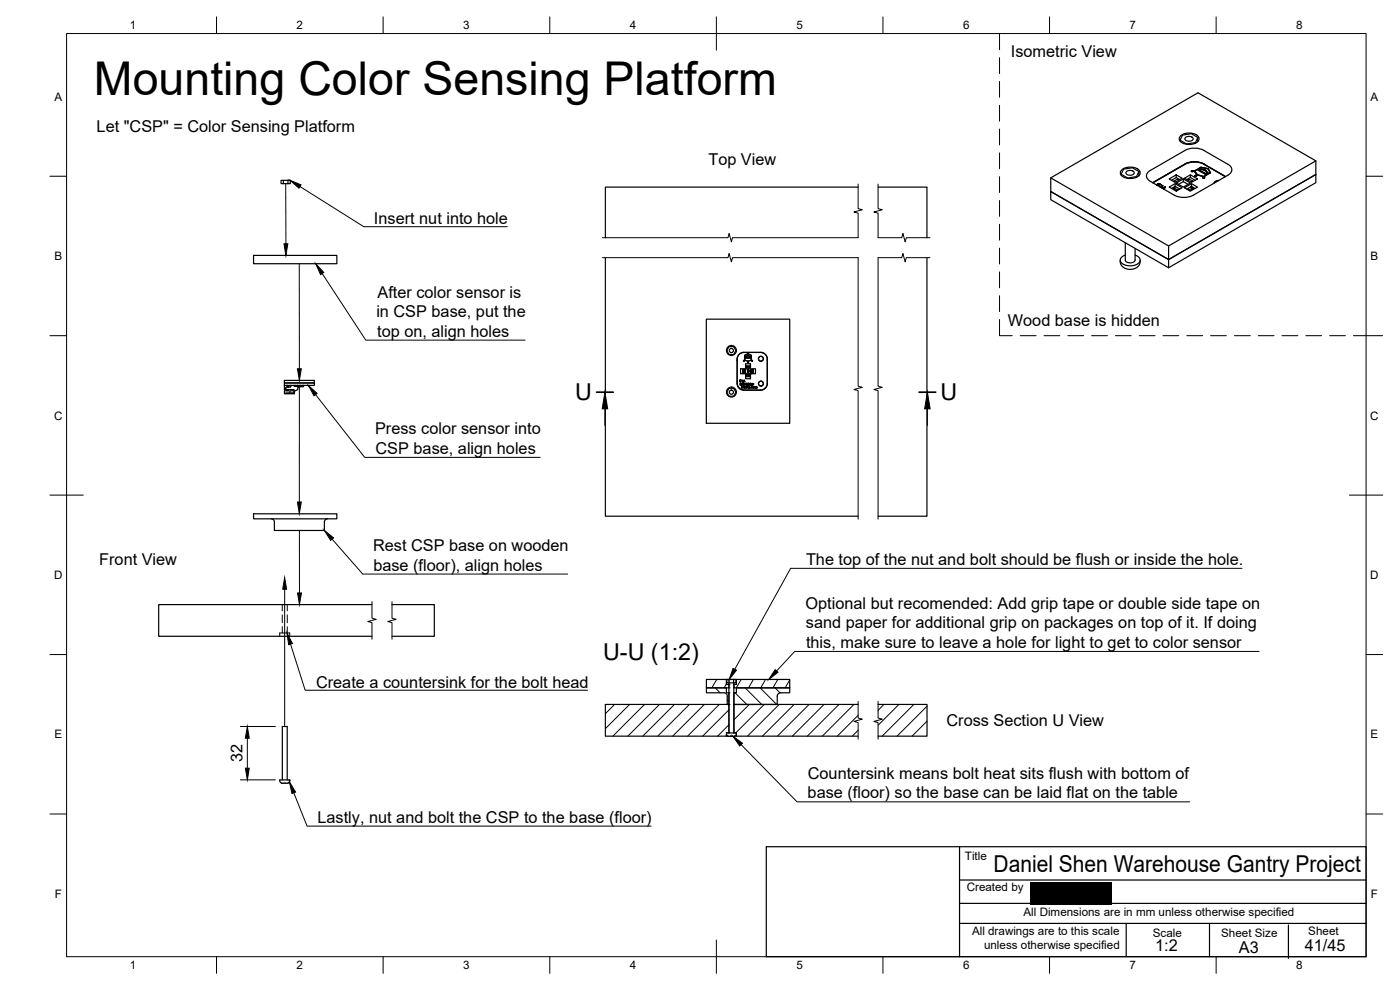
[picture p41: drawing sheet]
<svg xmlns="http://www.w3.org/2000/svg" width="420mm" height="297mm" viewBox="0 0 420 297" stroke-linecap="round" stroke-linejoin="round" font-family="sans-serif">
<defs><g id="words">
<text font-size="14" x="28.2" y="28.6">Mounting Color Sensing Platform</text>
<g font-size="7">
<text x="172.6" y="120.1">U</text>
<text x="282.3" y="120.1">U</text>
<text x="181" y="198.1">U-U (1:2)</text>
<text x="298.2" y="261.7">Daniel Shen Warehouse Gantry Project</text>
</g>
<g font-size="4.9">
<text x="303.4" y="17.2">Isometric View</text>
<text x="29" y="39.7">Let &quot;CSP&quot; = Color Sensing Platform</text>
<text x="212.6" y="49.4">Top View</text>
<text x="112.2" y="67.3">Insert nut into hole</text>
<text x="113.3" y="89.3">After color sensor is</text>
<text x="112.9" y="95.2">in CSP base, put the</text>
<text x="113.2" y="101">top on, align holes</text>
<text x="302.5" y="97.8">Wood base is hidden</text>
<text x="112.6" y="130.3">Press color sensor into</text>
<text x="112.7" y="136.2">CSP base, align holes</text>
<text x="112" y="165.3">Rest CSP base on wooden</text>
<text x="29.8" y="169.6">Front View</text>
<text x="112.1" y="171.2">base (floor), align holes</text>
<text x="241.9" y="169.6">The top of the nut and bolt should be flush or inside the hole.</text>
<text x="241.8" y="182.6">Optional but recomended: Add grip tape or double side tape on</text>
<text x="241.9" y="188.5">sand paper for additional grip on packages on top of it. If doing</text>
<text x="241.9" y="194.4">this, make sure to leave a hole for light to get to color sensor</text>
<text x="94.8" y="206.4">Create a countersink for the bolt head</text>
<text x="284.1" y="217.8">Cross Section U View</text>
<text x="72.8" y="228.7" transform="rotate(-90 72.8 228.7)">32</text>
<text x="242.4" y="233.7">Countersink means bolt heat sits flush with bottom of</text>
<text x="242.4" y="239.6">base (floor) so the base can be laid flat on the table</text>
<text x="95.3" y="246.8">Lastly, nut and bolt the CSP to the base (floor)</text>
<text x="346.7" y="285.3">1:2</text>
<text x="371.8" y="286">A3</text>
<text x="391.6" y="285.2">41/45</text>
</g>
<g font-size="3.5">
<text x="39" y="8.8">1</text>
<text x="89" y="8.8">2</text>
<text x="139" y="8.8">3</text>
<text x="189" y="8.8">4</text>
<text x="239" y="8.8">5</text>
<text x="289" y="8.8">6</text>
<text x="339" y="8.8">7</text>
<text x="389" y="8.8">8</text>
<text x="16.3" y="30.2">A</text>
<text x="411.3" y="30.2">A</text>
<text x="16.3" y="78">B</text>
<text x="411.3" y="78">B</text>
<text x="16.2" y="125.9">C</text>
<text x="411.2" y="125.9">C</text>
<text x="16.2" y="173.7">D</text>
<text x="411.2" y="173.7">D</text>
<text x="16.3" y="221.6">E</text>
<text x="411.3" y="221.6">E</text>
<text x="289.6" y="258">Title</text>
<text x="16.4" y="269.4">F</text>
<text x="290.1" y="267.3">Created by</text>
<text x="411.4" y="269.4">F</text>
<text x="307.2" y="274.9">All Dimensions are in mm unless otherwise specified</text>
<text x="291.7" y="280.6">All drawings are to this scale</text>
<text x="346" y="281.2">Scale</text>
<text x="366.5" y="281">Sheet Size</text>
<text x="392.6" y="280.7">Sheet</text>
<text x="295.3" y="284.8">unless otherwise specified</text>
<text x="39" y="290.8">1</text>
<text x="89" y="290.8">2</text>
<text x="139" y="290.8">3</text>
<text x="189" y="290.8">4</text>
<text x="239" y="290.8">5</text>
<text x="289" y="290.8">6</text>
<text x="339" y="290.8">7</text>
<text x="389" y="290.8">8</text>
</g>
</g></defs>
<g fill="none" stroke="#000" stroke-width=".36">
<path d="M85 54.1h1.4v1h-1.4zM85 54.1h-.7v1h.7M86.4 54.1h.7v1h-.7M257.5 56.1h-75.8v15.2M263.5 56.1h14.7v15.2M315.3 57.5l35.4 20.4v2.4l-35.4-20.4zM315.3 53.4l44.2-25.6 35.4 20.5v4.1l-44.2 25.5 44.2-25.5v2.4l-44.2 25.5M315.3 57.5v-4.1l35.4 20.4M336.5 52.6v-.3l1.9 1.2M336.6 51a4.1 4.1 0 0 1 5.5 .4 1.8 1.8 0 0 1-1.9 2.1 3.2 3.2 0 0 1-4-1.6zM338 51.6a1.54 1.54 0 0 1 2.4 .3 1.45 1.45 0 0 1-2.5 0zM341.1 53.2v-.2l-2.7 .4"/>
<path d="M341.8 52.7v-1.2l-.7 1.5M341.8 51.5l-1.9-1.2-2.7 .4-.7 1.6M347.1 55.5h.1M347.3 55.5v.1M347.3 55.5h.1M347.3 55.6h.2M347.5 55.6h-.2M347.6 55.1l.5 .1M347.6 55.1l-.5 .3M348 55.3l-.4-.1-.3 .4M348 55.3l-.5 .3M348 55.3h.1"/>
<path d="M348.1 55.1a.47 .47 0 0 1-.2 .5 .47 .47 0 0 1-.5 .1M348.1 55.1h-.6l-.4 .4M348.1 55.1l.1 .2M348.4 55.4h.2zM348.4 56.1h.2M348.5 55.4l-.1 .1M348.5 55.4l.1 .1M348.6 56.1h.1M348.6 56.4l1.2-.3-.5 .7M348.7 56.4l1-.2-.5 .5M348.9 55.7l-.7 .4h.5h-.3l.6-.4-.9 .4M348.9 55.6l.1 .1"/>
<path d="M349.7 56.2l-.5 .5M349.7 56.1l-1 .3M349.7 56.1l.1 .1M350.9 53.7l2.1-1.2 1.8 1-2.1 1.2zM350.9 56.1l1.8-1 2.1 1.2-1.8 1zM352.3 56.4l1.1 .6 .5-.3-1-.6-.6 .3v.4M352.3 54.3v.2M352.3 56.8l.9 .5M352.4 56.3a.23 .23 0 0 0-.3 .2 .23 .23 0 0 0 .2 .3M352.7 55.1v.8l.2 .2M352.7 55.9l-1.1 .6M353 54.9l2.1-1.2 2.2 1.2-2.2 1.2z"/>
<path d="M353 52.5v.8l1.1 .6M353 53.3l-1.4 .8M353.4 57v.2M353.8 54l-.4-.3-1.1 .6 .5 .3M354.1 56.8h-.2M354.2 42.4v-.3l1.9 1.2M354.3 40.8a4.1 4.1 0 0 1 5.5 .4 1.8 1.8 0 0 1-1.9 2.1 3.2 3.2 0 0 1-4-1.7zM355.1 53.7v.8l1.4 .8M355.1 54.5l-1.4 .8M355.5 53.5l1.8-1 2.1 1.2-1.8 1zM355.5 56.3l2.1-1.2 1.8 1-2.1 1.2zM355.6 45.1a6.3 6.3 0 0 1 5.7 0"/>
<path d="M355.6 45.1l-10.4 6M355.7 41.4a1.54 1.54 0 0 1 2.4 .3 1.45 1.45 0 0 1-2.5 0zM356.2 56.8h.1M356.3 56.7l1.1-.6 .5 .3-1 .6zM356.4 54l.5-.3 1 .6-.4 .3M356.9 57v.2M357.3 52.5v.8l1.4 .8M357.3 53.3l-1.1 .6M357.6 55.1v.8l-.2 .2M357.6 55.9l1.1 .6M357.6 51.4h.9l-.9-.1h.9l.8-.4 2.7 1.6M357.6 51.4h.1"/>
<path d="M357.8 56.3a.23 .23 0 0 1 .4 .2 .23 .23 0 0 1-.3 .3M357.9 56.4v.4l-.8 .5M357.9 54.3v.2M358.1 51.3h-.6l.9 .1 .8 1-.3 .2 .3-.2M358.1 51.3l-.6 .1M358.6 52.8h.5M358.8 43v-.2l-2.7 .4M359 52.7l.4-.3zM359 52.8h.1M359.1 52.7l.4-.2 1.6 .5v.2M359.1 52.7h.1M359.1 52.7l.1 .1"/>
<path d="M359.1 52.7l-.3 .2-.2-.2 .3-.1-.4 .2M359.3 52.4l-.8-1 .9 1-.8 .4 .4-.1M359.4 52.4l1.8 .5v.3M359.5 42.5v-1.3l-.7 1.6M359.5 41.2l-2-1.1-2.6 .4-.7 1.6M359.7 50.9l.3-.2 1.6 .5 .7 .9-.2 .2 .2-.2M360 50.5l1.8 .5 .9 1.1M360.4 50.2l-1.9 1.1h-.4h.4M360.4 50.2l-1.9 1.1M360.4 50.2l2.2 .4M361.1 53.2l-.1 .2M361.1 53.2l-.1 .2 .3 .1 .3-.1-.2-.2"/>
<path d="M361.2 53.2l-.1 .2 .2 .1 .2-.1-.2-.2M361.3 45.1l7.2 4.2a1.73 1.73 0 0 1 1.2 1.6 1.73 1.73 0 0 1-1.2 1.7l-10.4 6a6.3 6.3 0 0 1-5.6 0l-7.3-4.2a1.74 1.74 0 0 1-1.1-1.6 1.74 1.74 0 0 1 1.1-1.7M361.3 49.2l6.5 3.8M361.3 49.2a6.3 6.3 0 0 0-5.7 0l-9.7 5.6M361.3 49.3a6.3 6.3 0 0 0-5.6 0l-9.7 5.5M361.4 53.2l.2 .2M361.4 53.3v.1M361.5 53.4h-.5M361.8 51.1l-1.8-.6 .4-.3 2.1 .4 .7 1.2M361.8 51l.9 1.1M362 52.5l-.7 .4v.3M362 52.5l-.7 .5"/>
<path d="M362.1 52.2l-2.4-1.3 2.4 1.4M362.6 50.6l.7 1.2M362.7 52.1l.5-.3zM363.3 51.8l-1.9 1.1v.3M365.7 54.2l-.8 .2-.4 .5M365.8 54.1l-1.1 .4-.3 .5M394.9 48.3l-44.2 25.5v4.1l-35.4-20.4M76.1 76.6h25v2.5h-25zM181.7 77.3v77.6h75.8M278.2 77.3v77.6h-14.7M336.2 78l.1 1.2 .5 .7 .8 .6 1.3 .3 1.4-.1 1.1-.6 .7-.9 .1-1.2M337.7 72.8v5.2a1.71 1.71 0 0 0 3 0v-3.5"/>
<path d="M337.7 76.5a1.45 1.45 0 0 0-1.5 1.3 1.45 1.45 0 0 0 1.2 1.6 4.1 4.1 0 0 0 4.7-.9 1.58 1.58 0 0 0-1.5-2M212 95.8h25v31.2h-25zM85.3 114.1h9v.8h-9zM85.3 114.9h9v.7h-9zM85.4 115.6v1.1h.4M86 115.6l.4 .4M86.1 117.2h.1M86.1 117.2h.5M86.3 115.7l.1 .4M86.6 116.9v.3h-1.2v.9h.4M86.6 117.1l-.5 .1M87.1 115.6v.5h-1.1l-.2 .8h-.4v-.2"/>
<path d="M87.2 115.6v.4v-.3l.4-.1M88.2 117.2h-1.2v.7M88.3 115.6v.2h.4v-.2v.3h-.4zM88.8 115.6v.2h.4v-.2v.3h-.4zM89.3 115.6v.2h.4v-.2v.3h-.4zM89.4 115.9v1l-1 .5v.7h-2.6v-.2h2.4v-1h-2.4M89.7 115.9l.4 .1M89.7 116l-.3 .1M89.7 115.7v.1M89.8 116h-.1M89.8 115.6v.2h.4v-.2v.3h-.4zM90.3 115.6v.2h.4v-.2v.3h-.4z"/>
<path d="M91.1 115.6v.4l-.2-.4v.4l-.8-.1M91.2 115.6l-.1 .1M218.8 104h1.4l.7 1.2-.7 1.2h-1.4l-.7-1.2zM218.8 116.5h1.4l.7 1.2-.7 1.2h-1.4l-.7-1.2zM221.2 108.2h.1M221.2 114.6h.1M222.1 114.1l.1 .1v.4zM222.2 115l.3 .1-.3 .1 .3 .1-.1 .3h-.3l.3-.3h-.3zM222.2 110.6h1.3v1.5h-1.3zM222.4 114.1h.1M222.6 115h.3l-.3 .4 .3 .2-.3-.1 .2-.4zM222.6 116l.1 .4h-.2z"/>
<path d="M222.7 114l.1 .5 .2-.1-.2 .2zM222.9 111h.4v.8h-.4zM222.9 111l.1-.2 .3 .2M222.9 111.8l.1 .2 .3-.2M223.2 105.8h5.1a2 2 0 0 1 2 2v7.3M223.2 116h.4l-.3 .1 .2 .3h-.2l.2-.1zM223.2 115l-.1 .5 .3 .1h-.4zM223.3 105.8a2 2 0 0 0-2 2v7.2a2 2 0 0 0 2 2M223.3 114l.3 .6-.3-.5-.2 .5zM223.4 108.2l1 .2 .1 .5 .1-.3M223.4 108.2v.2l-.3-.1 .4-.3v-1.4l1-.5 1 .5v1.4l.4 .3-.2 .1-.1-.2M223.5 107.5h2v.5l.3 .3-.4-.3-.9 .4v.3v-.3l-1-.4-.2 .4z"/>
<path d="M223.5 106.6l1-.4 1 .4v.4l-1-.4-1 .4zM223.6 115l.3 .1-.3 .5zM223.6 115.2h.2l-.2 .3zM223.6 116l.2 .3 .2-.3v.4l-.3-.1zM223.7 107.1l.8-.3 .8 .3v.2h-1.6zM223.8 109.1h1.4v1.3h-1.4zM223.8 110.6h1.4v1.5h-1.4zM223.8 112.4h1.4v1.2h-1.4zM224 115.1h.3l-.3 .1 .3 .4-.3-.1zM224.1 116h.3v.4l-.3-.1 .3-.1zM224.1 112.6h.8v.4h-.8zM224.1 109.8h.8v.4h-.8z"/>
<path d="M224.1 112.6l-.2 .1 .2 .3M224.1 109.8l-.2 .1 .2 .3M224.2 116.2l.2 .1zM224.4 111.5h.1M224.4 111.6h.1M224.4 111.7h.1M224.4 111.8h.1M224.4 111.2h.1M224.4 111.1h.1M224.4 111h.1M224.4 111.3h.1M224.5 111.2h.1"/>
<path d="M224.5 111.7h.1M224.5 111.8h.1M224.5 111.6h.1M224.5 111.5h.1M224.4 111.4h.1M224.5 111.1h.1M224.4 115l.5 .1h-.4l.3 .3v.2l-.3-.1 .3-.1zM224.5 111h.1M224.5 111.3h.1M224.5 111.4h.1M224.5 108.7v.1v-.1M224.6 111.2h.1"/>
<path d="M224.6 111.5h.1M224.6 111.6h.1M224.6 111.7h.1M224.6 116l.4 .1h-.4l.4 .2-.1 .3-.3-.1 .3-.1zM224.9 112.6l.2 .1-.2 .3M224.9 109.8l.2 .1-.2 .3M225.4 116l.1 .4h-.2zM225.5 110.6h1.2v1.5h-1.2zM225.6 108.2l-1 .2v.2M225.7 115l.3 .6h-.5l.2-.1zM225.7 111h.4v.8h-.4zM225.7 111l.1-.2 .3 .2"/>
<path d="M225.7 111.8l.1 .2 .3-.2M226 115.2l.3 .1zM226.1 116l.1 .6zM230.3 115a2 2 0 0 1-2 2M230.3 107.7a1.96 1.96 0 0 0-2-2h-5.1a2.04 2.04 0 0 0-2 2v7.4a2 2 0 0 0 2 2h5.1a2 2 0 0 0 2-2M76.1 154.2h25v1.5h-25zM81.4 155.6a1.01 1.01 0 0 1 1 1.1M98.4 155.6a1.01 1.01 0 0 0-1.1 1.1v2.5h-15v-2.5M111.6 181.4h-64v9.5h64M117.6 181.4h12.7v9.5h-12.7M181.7 211.4h37.1v8.5h-.8h2.9a.81 .81 0 0 1-.3 .9 .81 .81 0 0 1-.8 .1h-1.3l-.5-.7v.7h-36.3zM212 206.4h6v1.5h.8v3.5h-.6l.1-2.5a1.01 1.01 0 0 0-1-1h-5.3z"/>
<path d="M212 203.9h6v1.5h.8v1h-6.8zM218 203.9h3M218.8 203.9h1.4v1h-1.4zM218.8 203.9h-.7v1h.7v15M220.2 203.9h.7v1h-.7M220.2 219.9h.1M220.2 207.9h.1M220.2 211.4h.1M220.2 205.4h.1M220.2 206.4h.1M220.2 204.9v15M221 206.4h16v1.5h-2.7a1.01 1.01 0 0 0-1 1v2.5h-13v-3.5h.7z"/>
<path d="M221 203.9h16v2.5h-16.7v-1h.7zM257.5 211.4h-37.2v8.5h.7v1h36.5M263.5 211.4h14.7v9.5h-14.7M84.5 235h2M84.5 234.9l-.5-.4-.1-.5h3.1l-.1 .5-.4 .4M84.7 234v-16h1.5v16M218 220.9h.5M219.2 220.9h.6M220.5 220.9h.5M230 254h180v33h-180zM288 254v33M288 277.1h122"/>
<path d="M288 264h122M288 271h21.1M333.6 271h76.4M338 277.1v9.9M363 277.2v9.8M386.7 277.5v10.1"/>
<circle cx="219.5" cy="105.2" r=".62"/>
<circle cx="219.5" cy="117.7" r=".62"/>
<circle cx="219.5" cy="105.2" r="1.49"/>
<circle cx="219.5" cy="117.6" r="1.49"/>
<circle cx="222.1" cy="114.3" r=".26"/>
<circle cx="222.9" cy="116.2" r=".15"/>
<circle cx="223" cy="116.2" r=".21"/>
<circle cx="225.2" cy="115.3" r=".25"/>
<circle cx="225.8" cy="116.2" r=".15"/>
<circle cx="225.8" cy="116.2" r=".22"/>
<circle cx="226.4" cy="116.2" r=".15"/>
<circle cx="226.4" cy="116.2" r=".21"/>
<circle cx="227" cy="116.3" r=".25"/>
<circle cx="228.4" cy="115.1" r=".75"/>
<circle cx="228.4" cy="107.7" r=".75"/>
<circle cx="228.4" cy="107.7" r=".71"/>
<circle cx="228.4" cy="115.1" r=".71"/>
</g>
<g fill="#000">
<circle cx="86.4" cy="116.1" r=".18"/>
<circle cx="224.4" cy="111.6" r=".18"/>
<circle cx="224.4" cy="111" r=".18"/>
<circle cx="224.4" cy="111.8" r=".18"/>
<circle cx="224.4" cy="111.7" r=".18"/>
<circle cx="224.4" cy="111.4" r=".18"/>
<circle cx="224.4" cy="111.2" r=".18"/>
<circle cx="224.4" cy="111.3" r=".18"/>
<circle cx="224.4" cy="111.5" r=".18"/>
<circle cx="224.5" cy="111.6" r=".18"/>
<circle cx="224.5" cy="111.3" r=".18"/>
<circle cx="224.5" cy="111.7" r=".18"/>
<circle cx="224.5" cy="111.4" r=".18"/>
<circle cx="224.5" cy="111.2" r=".18"/>
<circle cx="224.5" cy="111.5" r=".18"/>
<circle cx="224.6" cy="111.7" r=".18"/>
<circle cx="224.6" cy="111.3" r=".18"/>
<circle cx="224.6" cy="111.2" r=".18"/>
<circle cx="218.8" cy="205.4" r=".18"/>
<circle cx="218.8" cy="219.9" r=".18"/>
<circle cx="218.8" cy="211.4" r=".18"/>
<circle cx="218.8" cy="207.9" r=".18"/>
<circle cx="218.8" cy="206.4" r=".18"/>
</g>
<g fill="none" stroke="#000" stroke-width=".3">
<path d="M20 10.1h390v276.9h-390zM65 5.1v5M115 5.1v5M165 5.1v5M215 5.1v10M265 5.1v5M300 10.1v4.8M300 17.3v4.8M315 5.1v5M365 5.1v5M300 24.4v4.8M300 31.6v4.8"/>
<path d="M300 38.7v4.8M15 52.9h5M85.7 55.1l.1 18M90 56l19.2 12h43.1M257.5 55.2v7.4l1.3 .3-2.5 .7 1.2 .4v7.3h-37.7l-.3 1.3-.7-2.6-.3 1.3h-37.7M263.5 55.2v7.4l1.3 .3-2.5 .7 1.2 .4v7.3h7.1l.4-1.3 .7 2.6 .3-1.3h7.1M300 45.9v4.7M300 53v4.8M410 52.9h5M89.8 79.1l.1 31.5M180.8 77.3h37.7l.3-1.2 .7 2.5 .3-1.3h37.7v38.6l1.3 .3-2.5 .7 1.2 .3v38.6M279.1 77.3h-7.1l-.3 1.3-.7-2.5-.4 1.2h-7.1v38.6l1.3 .3-2.5 .7 1.2 .3v38.6"/>
<path d="M300 60.2v4.7M300 67.3v4.8M300 74.5v4.7M96.7 82.1l13.1 20h47.8M300 95.9v4.8h3.8M300 81.6v4.7M300 88.7v4.8M15 100.7h5M89.9 116.3l-.1 34.3M94.7 118.4l14.8 18.8h52.6M306.2 100.7h4.7M313.3 100.7h4.8"/>
<path d="M320.5 100.7h4.7M327.6 100.7h4.8M334.7 100.7h4.8M341.9 100.7h4.7M349 100.7h4.8M356.2 100.7h4.7M363.3 100.7h4.8M370.5 100.7h4.7M377.6 100.7h4.8M384.7 100.7h4.8M391.9 100.7h4.7M399 100.7h4.8"/>
<path d="M406.2 100.7h8.8M181.5 122.7v5M278.3 122.7v5M15 148.6h10M89.9 159.1v18.8M405 148.6h10M85.4 176.8v41.2M99.7 161.8l9.2 10.4h61.4M372.7 170.5h-135.4l-16.8 30.3M15 196.4h5M83.9 190.9v-1h3.1v1M84.7 181.4v1.9"/>
<path d="M84.7 184.5v2.3M84.7 188v1.9M86.2 181.4v1.9M86.2 184.5v2.3M86.2 188v1.9M87.2 193.2l4.4 13.9h84.7M111.6 180.5v5l1.3 .3-2.5 .7 1.2 .3v5M117.6 180.5v5l1.3 .3-2.5 .7 1.2 .3v5M377.9 195.5h-139.4l-5.4 5.8M410 196.4h5M72.1 218h10.5M184.4 211.4l-2.7 2.7"/>
<path d="M189 211.4l-7.3 7.2M193.4 211.4l-9.5 9.5M197.9 211.4l-9.5 9.5M202.4 211.4l-9.5 9.5M206.9 211.4l-9.5 9.5M211.4 211.4l-9.5 9.5M214.6 206.4l1.5 1.5M215.1 203.9l-1.5 2.5M215.9 211.4l-9.5 9.5M218 205.2l-.7 1.2M218.2 210l.6 .5M218.8 213l-7.9 7.9"/>
<path d="M218.8 217.5l-3.4 3.4M220.4 211.4l-.1 .1M220.6 207.9l3.5 3.5M222.4 203.9l-1.4 2.5M223.6 206.4l5 5M224.9 211.4l-4.6 4.6M226.1 203.9l-1.5 2.5M228.1 206.4l5 5M229.4 211.4l-8.5 8.5M229.7 203.9l-1.4 2.5M232.6 206.4l1.5 1.5M233.4 203.9l-1.4 2.5"/>
<path d="M233.8 211.4l-9.5 9.5M237 204l-1.4 2.4M238.3 211.4l-9.5 9.5M242.8 211.4l-9.5 9.5M247.3 211.4l-9.5 9.5M251.8 211.4l-9.5 9.5M256.3 211.4l-9.5 9.5M257.5 210.5v4.9l1.3 .4-2.5 .7 1.2 .3v5M257.5 214.6l-6.2 6.3M257.5 219.1l-1.7 1.8M263.5 210.5v4.9l1.3 .4-2.5 .7 1.2 .3v5M265.3 211.4l-1.8 1.7"/>
<path d="M269.8 211.4l-6.3 6.2M274.3 211.4l-9.5 9.5M278.2 211.9l-9 9M278.2 216.4l-4.5 4.5M72.1 234h10.5M74.2 221.5v9M88.2 237.9l4 10h103.2M222.4 223.4l16.8 17.2h117.8M15 244.2h5M410 244.2h5M65 287v5M115 287v5"/>
<path d="M165 287v5M215 282.1v9.9M265 287v5M315 287v5M365 287v5"/>
</g>
<g fill="#000" stroke="#000" stroke-width=".3">
<path d="M87.1 54.1l3.2 1.4-.6 1zM85.2 73.1h1.2l-.6 3.6zM94.8 79.1l2.4 2.7-1 .6zM89.3 110.6h1.1l-.5 3.5zM92.5 115.6l2.7 2.4-1 .8zM181.5 117.7l.9 5h-1.7zM278.3 117.7l.8 5h-1.6zM89.3 150.6h1.1l-.6 3.5zM85.4 173.3l.6 3.5h-1.2zM89.3 177.9h1.2l-.6 3.5zM97.3 159.1l2.8 2.3-.9 .7zM86.1 189.9l1.7 3.2-1.2 .3z"/>
<path d="M220 200.5l1 .6-2.2 2.8zM232.6 200.9l.9 .8-2.8 2.2zM74.2 218l.6 3.5h-1.2zM73.6 230.5h1.2l-.6 3.5zM86.9 234.6l1.8 3-1.1 .5zM220 220.9l2.8 2.1-.8 .8z"/>
</g>
<path d="M179 117.7h5M275.8 117.7h5" fill="none" stroke="#000" stroke-width=".51"/>
<path d="M309.1 264.6h24.5v6.7h-24.5z" fill-rule="evenodd" fill="#000"/>
<use href="#words"/>
</svg>
